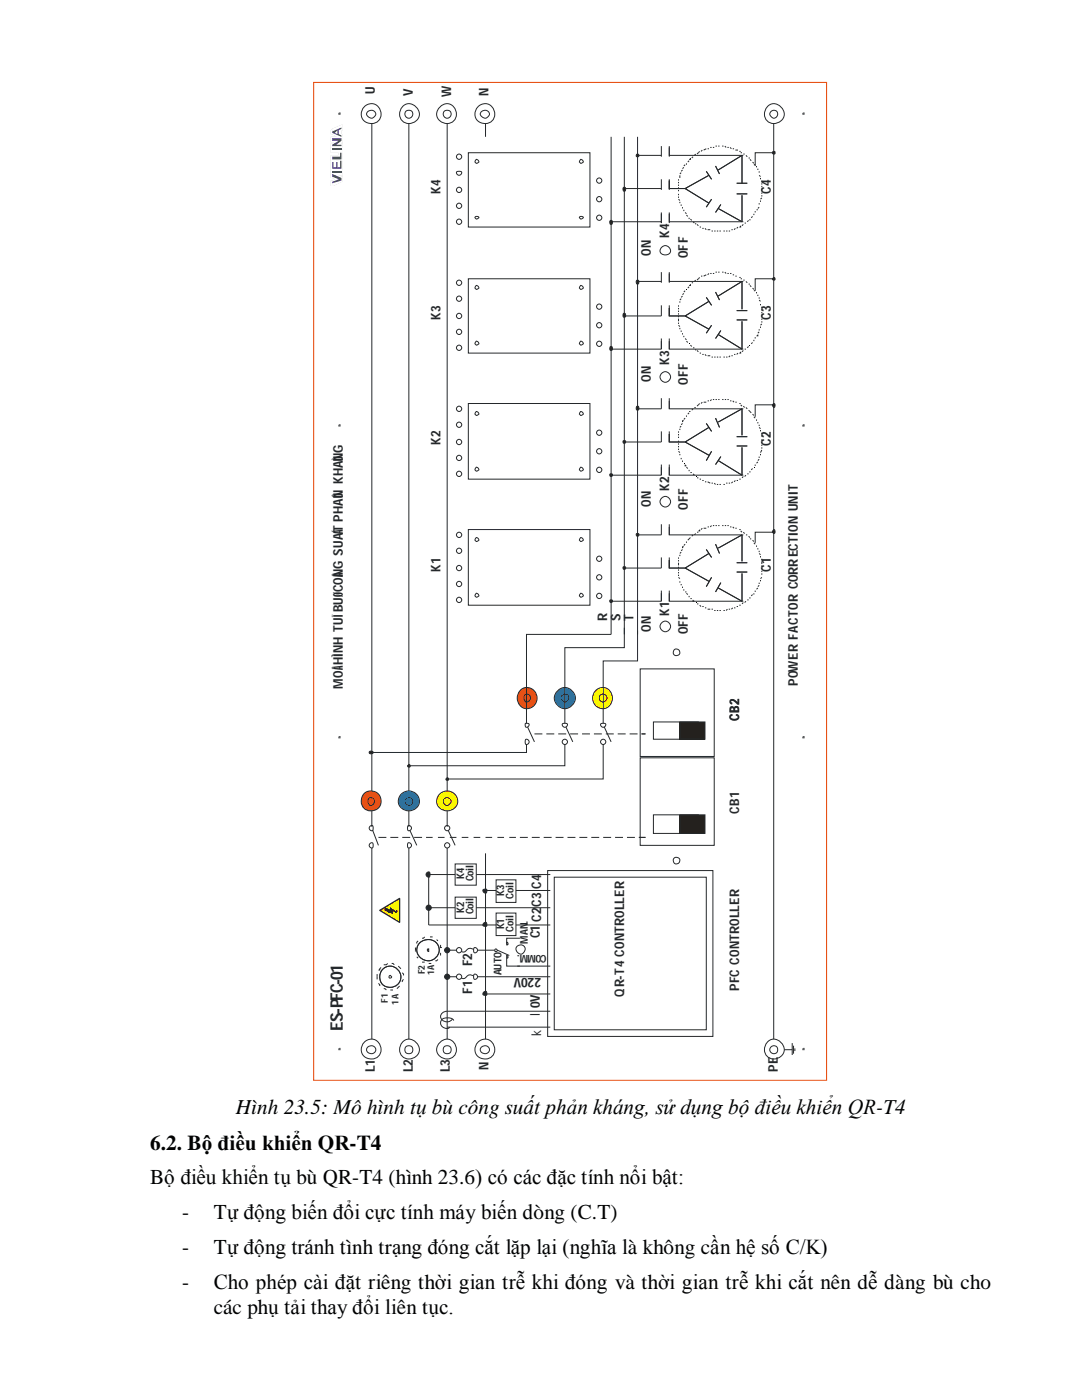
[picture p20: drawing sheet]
<svg xmlns="http://www.w3.org/2000/svg" width="216mm" height="279mm" viewBox="0 0 216 279" stroke-linecap="round" stroke-linejoin="round" font-family="sans-serif">
<defs><g id="words">
<g font-size="4.2">
<text x="47.1" y="222.4">Hình 23.5: Mô hình tụ bù công suất phản kháng, sử dụng bộ điều khiển QR-T4</text>
<text x="30" y="229.4">6.2. Bộ điều khiển QR-T4</text>
<text x="30" y="236.4">Bộ điều khiển tụ bù QR-T4 (hình 23.6) có các đặc tính nổi bật:</text>
<text x="36.3" y="243.3">-</text>
<text x="42.7" y="243.3">Tự động biến đổi cực tính máy biến dòng (C.T)</text>
<text x="36.3" y="250.4">-</text>
<text x="42.7" y="250.4">Tự động tránh tình trạng đóng cắt lặp lại (nghĩa là không cần hệ số C/K)</text>
<text x="36.3" y="257.3">-</text>
<text x="42.7" y="257.3">Cho phép cài đặt riêng thời gian trễ khi đóng và thời gian trễ khi cắt nên dễ dàng bù cho</text>
<text x="42.7" y="262.2">các phụ tải thay đổi liên tục.</text>
</g>
<text font-size="3.4" fill="#24282b" x="68.4" y="205.8" transform="rotate(-90 68.4 205.8)">ES-PFC-01</text>
<g font-size="2.6" fill="#24282b">
<text x="74.8" y="18.8" transform="rotate(-90 74.8 18.8)">U</text>
<text x="82.4" y="19.1" transform="rotate(-90 82.4 19.1)">V</text>
<text x="90" y="19.4" transform="rotate(-90 90 19.4)">W</text>
<text x="97.5" y="19.1" transform="rotate(-90 97.5 19.1)">N</text>
<text x="87.9" y="38.7" transform="rotate(-90 87.9 38.7)">K4</text>
<text x="153.8" y="38.7" transform="rotate(-90 153.8 38.7)">C4</text>
<text x="133.5" y="47.4" transform="rotate(-90 133.5 47.4)">K4</text>
<text x="129.9" y="51.1" transform="rotate(-90 129.9 51.1)">ON</text>
<text x="137.2" y="51.4" transform="rotate(-90 137.2 51.4)">OFF</text>
<text x="87.9" y="63.8" transform="rotate(-90 87.9 63.8)">K3</text>
<text x="153.8" y="63.8" transform="rotate(-90 153.8 63.8)">C3</text>
<text x="129.9" y="76.3" transform="rotate(-90 129.9 76.3)">ON</text>
<text x="133.5" y="72.8" transform="rotate(-90 133.5 72.8)">K3</text>
<text x="137.2" y="76.8" transform="rotate(-90 137.2 76.8)">OFF</text>
<text x="87.9" y="88.7" transform="rotate(-90 87.9 88.7)">K2</text>
<text x="153.8" y="89" transform="rotate(-90 153.8 89)">C2</text>
<text x="68.4" y="91.9" transform="rotate(-90 68.4 91.9)">NG</text>
<text x="68.4" y="99.3" transform="rotate(-90 68.4 99.3)">N KHAÙ</text>
<text x="129.9" y="101.2" transform="rotate(-90 129.9 101.2)">ON</text>
<text x="133.5" y="98" transform="rotate(-90 133.5 98)">K2</text>
<text x="137.2" y="101.7" transform="rotate(-90 137.2 101.7)">OFF</text>
<text x="68.4" y="115.2" transform="rotate(-90 68.4 115.2)">NG SUAÁT PHAÛ</text>
<text x="87.9" y="114.1" transform="rotate(-90 87.9 114.1)">K1</text>
<text x="153.8" y="114.1" transform="rotate(-90 153.8 114.1)">C1</text>
<text x="121.2" y="124" transform="rotate(-90 121.2 124)">R</text>
<text x="123.8" y="124" transform="rotate(-90 123.8 124)">S</text>
<text x="126.4" y="124" transform="rotate(-90 126.4 124)">T</text>
<text x="133.5" y="122.9" transform="rotate(-90 133.5 122.9)">K1</text>
<text x="129.9" y="126.1" transform="rotate(-90 129.9 126.1)">ON</text>
<text x="137.2" y="126.6" transform="rotate(-90 137.2 126.6)">OFF</text>
<text x="68.4" y="137.5" transform="rotate(-90 68.4 137.5)">MOÂHÌNH TUÏ BUØCOÂ</text>
<text x="159.2" y="136.9" transform="rotate(-90 159.2 136.9)">POWER FACTOR CORRECTION UNIT</text>
<text x="147.5" y="143.8" transform="rotate(-90 147.5 143.8)">CB2</text>
<text x="147.5" y="162.4" transform="rotate(-90 147.5 162.4)">CB1</text>
<text x="107.9" y="177.5" transform="rotate(-90 107.9 177.5)">C4</text>
<text x="107.9" y="184.1" transform="rotate(-90 107.9 184.1)">C2</text>
<text x="107.9" y="180.9" transform="rotate(-90 107.9 180.9)">C3</text>
<text x="107.7" y="187.3" transform="rotate(-90 107.7 187.3)">C1</text>
<text x="94.2" y="192.8" transform="rotate(-90 94.2 192.8)">F2</text>
<text x="107.9" y="195.2" transform="rotate(-180 107.9 195.2)">220V</text>
<text x="147.5" y="197.9" transform="rotate(-90 147.5 197.9)">PFC CONTROLLER</text>
<text x="94.2" y="198.4" transform="rotate(-90 94.2 198.4)">F1</text>
<text x="107.7" y="202.9" transform="rotate(-90 107.7 202.9)">l</text>
<text x="107.7" y="201.3" transform="rotate(-90 107.7 201.3)">0V</text>
<text x="124.5" y="198.9" transform="rotate(-90 124.5 198.9)">QR-T4 CONTROLLER</text>
<text x="107.9" y="206.8" transform="rotate(-90 107.9 206.8)">k</text>
<text x="74.8" y="214" transform="rotate(-90 74.8 214)">L1</text>
<text x="82.4" y="214" transform="rotate(-90 82.4 214)">L2</text>
<text x="89.7" y="214" transform="rotate(-90 89.7 214)">L3</text>
<text x="97.5" y="213.4" transform="rotate(-90 97.5 213.4)">N</text>
<text x="155.2" y="214" transform="rotate(-90 155.2 214)">PE</text>
</g>
<g font-size="2.1" fill="#24282b">
<text x="92.6" y="175.3" transform="rotate(-90 92.6 175.3)">K4</text>
<text x="94.5" y="175.9" transform="rotate(-90 94.5 175.9)">Coil</text>
<text x="100.6" y="178.8" transform="rotate(-90 100.6 178.8)">K3</text>
<text x="102.4" y="179.3" transform="rotate(-90 102.4 179.3)">Coil</text>
<text x="92.6" y="182.2" transform="rotate(-90 92.6 182.2)">K2</text>
<text x="94.5" y="182.5" transform="rotate(-90 94.5 182.5)">Coil</text>
<text x="100.6" y="185.4" transform="rotate(-90 100.6 185.4)">K1</text>
<text x="102.4" y="185.9" transform="rotate(-90 102.4 185.9)">Coil</text>
<text x="105.3" y="184.3" transform="rotate(-90 105.3 184.3)">.</text>
<text x="105.3" y="188.3" transform="rotate(-90 105.3 188.3)">MAN</text>
<text x="109.1" y="190.7" transform="rotate(-180 109.1 190.7)">COMM.</text>
<text x="100.1" y="194.6" transform="rotate(-90 100.1 194.6)">AUTO</text>
</g>
<g font-size="1.9" fill="#24282b">
<text x="84.8" y="194.4" transform="rotate(-90 84.8 194.4)">F2</text>
<text x="86.6" y="194.6" transform="rotate(-90 86.6 194.6)">1A</text>
<text x="77.4" y="200.2" transform="rotate(-90 77.4 200.2)">F1</text>
<text x="79.5" y="200.5" transform="rotate(-90 79.5 200.5)">1A</text>
</g>
</g></defs>
<path d="M62.6 16.4h102.3v199.2h-102.3z" fill="none" stroke="#e54200" stroke-width=".2"/>
<path d="M74.2 165.3l1.3 3.4M81.6 165.3l1.6 3.4M89.2 165.3l1.6 3.4" fill="none" stroke="#24282b" stroke-width=".2"/>
<path d="M73.9 164.8l.3-.1a.66 .66 0 0 1 0 1.1 .53 .53 0 0 1-.5-.4 .53 .53 0 0 1 .2-.6z" fill-rule="evenodd" fill="#fff"/>
<path d="M73.9 164.8l.3-.1a.66 .66 0 0 1 0 1.1 .53 .53 0 0 1-.5-.4 .53 .53 0 0 1 .2-.6z" fill="none" stroke="#24282b" stroke-width=".2"/>
<path d="M81.4 164.8a.5 .5 0 0 1 .7 .5 .5 .5 0 0 1-.7 .4z" fill-rule="evenodd" fill="#fff"/>
<path d="M81.4 164.8a.5 .5 0 0 1 .7 .5 .5 .5 0 0 1-.7 .4z" fill="none" stroke="#24282b" stroke-width=".2"/>
<circle cx="89.2" cy="165.3" r=".52" fill="#fff"/>
<circle cx="89.2" cy="165.3" r=".52" fill="none" stroke="#24282b" stroke-width=".2"/>
<path d="M73.9 168.3l.3-.1a.66 .66 0 0 1 0 1 .53 .53 0 0 1-.5-.4 .53 .53 0 0 1 .2-.5z" fill-rule="evenodd" fill="#fff"/>
<path d="M73.9 168.3l.3-.1a.66 .66 0 0 1 0 1 .53 .53 0 0 1-.5-.4 .53 .53 0 0 1 .2-.5z" fill="none" stroke="#24282b" stroke-width=".2"/>
<path d="M81.4 168.3a.5 .5 0 0 1 .7 .4 .5 .5 0 0 1-.7 .5z" fill-rule="evenodd" fill="#fff"/>
<path d="M81.4 168.3a.5 .5 0 0 1 .7 .4 .5 .5 0 0 1-.7 .5z" fill="none" stroke="#24282b" stroke-width=".2"/>
<circle cx="89.2" cy="168.7" r=".52" fill="#fff"/>
<g fill="none" stroke="#24282b" stroke-width=".2">
<path d="M105.1 144.6l1.5 3.5M112.7 144.6l1.6 3.5M120.4 144.6l1.5 3.5"/>
<circle cx="89.2" cy="168.7" r=".52"/>
</g>
<circle cx="105.2" cy="144.7" r=".38" fill="#fff"/>
<circle cx="105.2" cy="144.7" r=".38" fill="none" stroke="#24282b" stroke-width=".2"/>
<path d="M112.3 144.4h.2a.47 .47 0 0 1 .5 0 .47 .47 0 0 1 .2 .5 .5 .5 0 0 1-.7 .2 .5 .5 0 0 1-.2-.7z" fill-rule="evenodd" fill="#fff"/>
<path d="M112.3 144.4h.2a.47 .47 0 0 1 .5 0 .47 .47 0 0 1 .2 .5 .5 .5 0 0 1-.7 .2 .5 .5 0 0 1-.2-.7z" fill="none" stroke="#24282b" stroke-width=".2"/>
<path d="M119.9 144.4h.2a.46 .46 0 0 1 .5 0 .46 .46 0 0 1 .2 .5 .5 .5 0 0 1-.7 .2 .5 .5 0 0 1-.2-.7z" fill-rule="evenodd" fill="#fff"/>
<path d="M119.9 144.4h.2a.46 .46 0 0 1 .5 0 .46 .46 0 0 1 .2 .5 .5 .5 0 0 1-.7 .2 .5 .5 0 0 1-.2-.7z" fill="none" stroke="#24282b" stroke-width=".2"/>
<path d="M104.9 147.6a.5 .5 0 0 1 .7 .5 .5 .5 0 0 1-.7 .4z" fill-rule="evenodd" fill="#fff"/>
<path d="M104.9 147.6a.5 .5 0 0 1 .7 .5 .5 .5 0 0 1-.7 .4z" fill="none" stroke="#24282b" stroke-width=".2"/>
<circle cx="112.7" cy="148.1" r=".52" fill="#fff"/>
<circle cx="112.7" cy="148.1" r=".52" fill="none" stroke="#24282b" stroke-width=".2"/>
<circle cx="120.4" cy="148.1" r=".52" fill="#fff"/>
<circle cx="120.4" cy="148.1" r=".52" fill="none" stroke="#24282b" stroke-width=".2"/>
<circle cx="96.8" cy="198.3" r=".45" fill="#24282b"/>
<circle cx="96.8" cy="198.3" r=".45" fill="none" stroke="#24282b" stroke-width=".2"/>
<circle cx="85.5" cy="181.2" r=".52" fill="#24282b"/>
<circle cx="85.5" cy="181.2" r=".52" fill="none" stroke="#24282b" stroke-width=".2"/>
<circle cx="96.8" cy="184.5" r=".45" fill="#24282b"/>
<circle cx="96.8" cy="184.5" r=".45" fill="none" stroke="#24282b" stroke-width=".2"/>
<path d="M85.1 174.3l.4-.3a.67 .67 0 0 1 0 1.1 .53 .53 0 0 1-.4-.8z" fill-rule="evenodd" fill="#24282b"/>
<path d="M85.1 174.3l.4-.3a.67 .67 0 0 1 0 1.1 .53 .53 0 0 1-.4-.8z" fill="none" stroke="#24282b" stroke-width=".2"/>
<circle cx="89.2" cy="194.9" r=".52" fill="#24282b"/>
<circle cx="89.2" cy="194.9" r=".52" fill="none" stroke="#24282b" stroke-width=".2"/>
<circle cx="89.2" cy="189.6" r=".52" fill="#24282b"/>
<g fill="none" stroke="#24282b" stroke-width=".2">
<path d="M74.2 23.1v141.9M81.6 23.1v141.9M89.2 23.1v141.9M74.2 169.2v40M81.6 169.2v39.8M89.2 169.2v39.8M96.9 177.7v31.3"/>
<circle cx="89.2" cy="189.6" r=".52"/>
</g>
<circle cx="74.1" cy="159.8" r="2" fill="#eb3d00"/>
<circle cx="74.1" cy="159.8" r="2" fill="none" stroke="#24282b" stroke-width=".2"/>
<path d="M103.7 137.9a2.06 2.06 0 0 1 3.1 .2 2.06 2.06 0 0 1-.6 3 2.06 2.06 0 0 1-2.7-.5 2.06 2.06 0 0 1 .2-2.7z" fill-rule="evenodd" fill="#eb3d00"/>
<path d="M103.7 137.9a2.06 2.06 0 0 1 3.1 .2 2.06 2.06 0 0 1-.6 3 2.06 2.06 0 0 1-2.7-.5 2.06 2.06 0 0 1 .2-2.7zM104.7 138.7a.75 .75 0 0 1 1.2 .5 .75 .75 0 0 1-1 .8 1.03 1.03 0 0 1-.2-1.3zM73.6 159.4a.75 .75 0 0 1 1.2 .5 .75 .75 0 0 1-1.1 .8 1.04 1.04 0 0 1-.1-1.3z" fill="none" stroke="#24282b" stroke-width=".2"/>
<path d="M152.5 22.7a1.95 1.95 0 0 0 3.9 0 1.95 1.95 0 0 0-3.9 0zM153.6 22.8a.8 .8 0 0 0 1.6 0 .8 .8 0 0 0-1.6 0z" fill-rule="evenodd" fill="#fff"/>
<g fill="none" stroke="#24282b" stroke-width=".2">
<circle cx="154.4" cy="22.8" r=".79"/>
<circle cx="154.5" cy="22.7" r="1.94"/>
</g>
<path d="M87.8 158.4a2.05 2.05 0 0 1 2.8-.2 2.05 2.05 0 0 1 .3 2.8 2.05 2.05 0 0 1-2.7 .6 1.88 1.88 0 0 1-.4-3.2z" fill-rule="evenodd" fill="#fdfa00"/>
<path d="M87.8 158.4a2.05 2.05 0 0 1 2.8-.2 2.05 2.05 0 0 1 .3 2.8 2.05 2.05 0 0 1-2.7 .6 1.88 1.88 0 0 1-.4-3.2z" fill="none" stroke="#24282b" stroke-width=".2"/>
<path d="M118.8 137.9a2.04 2.04 0 0 1 2.9 0 2.04 2.04 0 0 1 0 2.9 2.04 2.04 0 0 1-2.9 0 2.04 2.04 0 0 1 0-2.9z" fill-rule="evenodd" fill="#fdfa00"/>
<g fill="none" stroke="#24282b" stroke-width=".2">
<path d="M154.4 24.7v184.8M118.8 137.9a2.04 2.04 0 0 1 2.9 0 2.04 2.04 0 0 1 0 2.9 2.04 2.04 0 0 1-2.9 0 2.04 2.04 0 0 1 0-2.9z"/>
<circle cx="120.3" cy="139.3" r=".81"/>
<circle cx="89.2" cy="160" r=".81"/>
</g>
<path d="M80.1 158.4a2.05 2.05 0 0 1 2.8-.2 2.05 2.05 0 0 1 .4 2.8 2.05 2.05 0 0 1-2.7 .6 1.88 1.88 0 0 1-.5-3.2z" fill-rule="evenodd" fill="#0089e1"/>
<path d="M80.1 158.4a2.05 2.05 0 0 1 2.8-.2 2.05 2.05 0 0 1 .4 2.8 2.05 2.05 0 0 1-2.7 .6 1.88 1.88 0 0 1-.5-3.2z" fill="none" stroke="#24282b" stroke-width=".2"/>
<circle cx="112.7" cy="139.4" r="2.08" fill="#0089e1"/>
<circle cx="112.7" cy="139.4" r="2.08" fill="none" stroke="#24282b" stroke-width=".2"/>
<circle cx="89.2" cy="22.8" r=".81" fill="#fff"/>
<circle cx="89.2" cy="22.8" r=".81" fill="none" stroke="#24282b" stroke-width=".2"/>
<circle cx="89.2" cy="209.5" r=".81" fill="#fff"/>
<circle cx="89.2" cy="209.5" r=".81" fill="none" stroke="#24282b" stroke-width=".2"/>
<path d="M96.3 22.2a.73 .73 0 0 1 1 .1 .73 .73 0 0 1-.1 1l-.1 .2a.79 .79 0 0 1-.9-.3 .79 .79 0 0 1 .1-1z" fill-rule="evenodd" fill="#fff"/>
<path d="M96.3 22.2a.73 .73 0 0 1 1 .1 .73 .73 0 0 1-.1 1l-.1 .2a.79 .79 0 0 1-.9-.3 .79 .79 0 0 1 .1-1z" fill="none" stroke="#24282b" stroke-width=".2"/>
<path d="M96.3 208.9a.73 .73 0 0 1 1 .1 .73 .73 0 0 1-.1 1l-.1 .2a.79 .79 0 0 1-.9-.4 .79 .79 0 0 1 .1-.9z" fill-rule="evenodd" fill="#fff"/>
<path d="M96.3 208.9a.73 .73 0 0 1 1 .1 .73 .73 0 0 1-.1 1l-.1 .2a.79 .79 0 0 1-.9-.4 .79 .79 0 0 1 .1-.9z" fill="none" stroke="#24282b" stroke-width=".2"/>
<circle cx="81.6" cy="22.8" r=".79" fill="#fff"/>
<circle cx="81.6" cy="22.8" r=".79" fill="none" stroke="#24282b" stroke-width=".2"/>
<circle cx="81.6" cy="209.5" r=".79" fill="#fff"/>
<g fill="none" stroke="#24282b" stroke-width=".2">
<path d="M121.9 27.3v99.3M124.6 27.3v99.3M127.2 27.3v99.3M135.4 36.8v.3M135.4 39.2v.3M135.4 38.7v.3M135.4 35.8v.2M135.4 36.3v.3M135.4 37.4v.2M135.4 37.9v.3M135.4 39.8l.3 .2M135.7 35v.5"/>
<path d="M135.9 34.5l-.2 .2M136.2 33.9l-.3 .3M136.4 33.4l-.2 .3M136.7 32.9l-.3 .2M137 32.6v.3M137.5 32.1l-.3 .2M137.8 31.5v.3h-.3M138.3 31.3l-.3 .2M138.8 30.7l-.2 .3M139.6 30.2l-.5 .5M140.1 30l-.2 .2M140.9 29.7l-.5 .3"/>
<path d="M141.2 29.7h.3M141.7 29.4h.3M142.3 29.4h.2M142.8 29.2h.2M143.3 29.2h.3M144.1 29.2h.3M144.6 29.2l.3 .2M145.2 29.4h.2M145.7 29.4l.2 .3M146.2 29.7h.3M146.7 30h.6M147.5 30.2h.3"/>
<path d="M147.8 30.5h.3M148.3 30.7h.3M148.8 31l.3 .3M149.4 31.5h.2M149.6 31.8l.3 .3M150.2 32.3l.2 .3M150.4 32.9h.3v.2M151 33.1v.3M151.2 33.7v.2M151.5 34.2v.3M151.5 35l.2 .2M151.7 35.5v.3"/>
<path d="M152 36v.3M152 36.6v.2M152 38.4v.3M152 37.1v.3M152 37.6v.6M152 39v.2M152 39.5l-.3 .3M135.7 40.3v.2M135.9 40.8v.3M135.9 59.6l-.2 .3M136.2 41.3v.3M136.2 59.1l-.3 .2"/>
<path d="M136.4 58.6l-.2 .2M136.4 41.9v.2M136.7 42.4l.3 .3M136.7 58l-.3 .3M137 42.9l.2 .3M137.5 43.5v.2M137.5 57.2l-.3 .3M137.8 56.7v.3h-.3M137.8 43.7l.2 .3M138 56.4h.3M138.3 44.3l.3 .2M138.8 55.9l-.2 .3"/>
<path d="M138.8 44.5v.3M139.1 44.8l.3 .2M139.6 55.4l-.5 .5M139.6 45.3h.3M139.9 55.1h.2M140.1 45.6h.3M140.7 45.6l.2 .2M140.9 54.8l-.5 .3M141.2 45.8h.5M141.5 54.6l-.3 .2M141.7 54.6h.3M142 46.1h.3"/>
<path d="M142.3 54.6h.2M142.5 46.1h.3M142.8 54.3h.2M143 46.1h.3M143.3 54.3h.3M143.6 46.1h.2M144.1 54.3h.3M144.4 46.1h.2M144.6 54.3l.3 .3M144.9 46.1h.3M145.2 54.6h.2M145.4 46.1h.3"/>
<path d="M145.7 54.6h.2M145.9 45.8h.3M146.2 54.8h.3M146.7 55.1h.3M146.7 45.6l-.2 .2M147.3 45.3l-.3 .3M147.5 55.4h.3M147.8 45v.3h-.3M147.8 55.6h.3M148.3 55.9h.3M148.3 44.8l-.2 .2M148.6 44.5h.2"/>
<path d="M148.8 56.2l.3 .2M149.4 56.7h.2M149.4 44l-.3 .3M149.6 43.7v.3M149.6 57l.3 .2M150.2 57.5l.2 .3M150.2 43.2l-.3 .3M150.4 58h.3M150.4 42.7v.2M150.7 42.1v.3M151 41.9h.2M151 58.3v.3"/>
<path d="M151.2 58.8v.3M151.5 59.3v.3M151.5 40.5v.3M151.5 59.9l.2 .2M151.5 41.3l-.3 .3M151.7 40v.3M135.4 62v.3M135.4 64.4v.2M135.4 63.6v.5M135.4 60.9v.3M135.4 61.5v.2M135.4 62.5v.3"/>
<path d="M135.4 63.1v.2M135.4 64.9l.3 .3M135.7 60.1v.3M135.7 65.4v.3M135.9 66v.2M136.2 66.5v.3M136.4 67v.3M136.7 67.6l.3 .2M137 68.1l.2 .2M137.8 68.9l.2 .2M138.3 69.4h.3M138.8 69.7v.2"/>
<path d="M139.1 69.9l.3 .3M139.6 70.5h.3M140.1 70.7h.3M140.7 70.7l.2 .3M141.2 80h.3M141.2 71h.5M142 71.3h.3M142 79.7l-.3 .3M142.3 79.7h.2M142.5 71.3h.3M142.8 79.7h.2M143 71.3h.3"/>
<path d="M143.3 79.7h.3M143.6 71.3h.2M144.1 79.7h.3M144.4 71.3h.2M144.6 79.7h.3M144.9 71.3h.3M145.2 79.7h.2M145.7 80h.2M145.7 71l-.3 .3M145.9 71h.3M146.2 80l.3 .3M146.5 70.7h.2"/>
<path d="M147.3 70.5l-.3 .2M147.8 70.2v.3h-.3M148.3 69.9l-.2 .3M148.6 69.7h.2M149.4 69.1l-.3 .3M150.2 68.3l-.3 .3M150.4 67.8v.3M150.7 67.3v.3M151.2 66.8v.2h-.2M151.5 65.7v.3M151.5 66.2l-.3 .3M151.7 65.2v.2"/>
<path d="M151.7 60.7v.2M152 61.2v.3M152 61.7v.3M152 63.6v.2M152 62.3v.2M152 62.8v.5M152 64.1v.3M152 64.6l-.3 .3M135.4 87.1v.3M135.4 89.5v.3M135.4 89v.3M135.4 86.1v.3"/>
<path d="M135.4 86.6v.3M135.4 87.9v.3M135.4 88.5v.2M135.4 90.1l.3 .2M135.7 85.6v.2M135.7 90.6v.3M135.9 91.4v.3M135.9 85l-.2 .3M136.2 91.9v.3M136.2 84.5l-.3 .3M136.4 84h-.2v.2M136.7 92.7v.3h.3"/>
<path d="M136.7 83.4l-.3 .3M137 93.2l.2 .3M137 82.9v.3M137.5 82.1h.3M137.5 93.8v.2M137.5 82.4l-.3 .3M137.8 94.3h.2M138.3 94.6l.3 .2M138.3 81.6l-.3 .3M138.6 81.3h.2M139.1 95.4h.3M139.6 80.5l-.5 .6"/>
<path d="M139.6 95.6h.3M140.1 95.9h.3M140.1 80.3l-.2 .2M140.4 80.3h.5M140.7 96.2h.2M141.2 96.2l.5 .2M142 96.4h.3M142.5 96.4l.3 .3M143 96.7h.3M143.6 96.7h.2M144.4 96.7h.2M144.9 96.4h.3"/>
<path d="M145.4 96.4h.3M146.2 96.2l-.3 .2M146.7 80.3h.3M146.7 95.9l-.2 .3M147 95.9h.3M147.5 95.6h.3M147.5 80.5h.3M147.8 80.8l.3 .3M148.3 81.1l.3 .2M148.3 95.1l-.2 .3M148.8 81.3l.3 .3M148.8 94.8l-.2 .3"/>
<path d="M149.1 94.6h.3M149.4 81.9l.5 .5M149.6 94v.3M150.2 82.7l.2 .2M150.2 93.5l-.3 .3M150.4 83.2l.3 .2M150.7 92.7v.3M151 83.7v.3M151.2 92.2l-.2 .2M151.2 84.2v.3M151.5 84.8v.2M151.5 91.1v.3"/>
<path d="M151.5 85.3l.2 .3M151.5 91.7l-.3 .2M151.7 90.6v.3M151.7 85.8v.3M152 86.4v.2M152 86.9v.2M152 88.7v.3M152 87.7v.2M152 88.2v.3M152 89.3v.2M152 89.8l-.3 .5M132 118.4v1.6"/>
<path d="M133.5 118.4v1.6h14.8M133.5 111.8v1.6h3.5M133.5 105.2v1.5h14.8M135.4 112.3v.5M135.4 114.7v.3M135.4 114.2v.2M135.4 111.2v.3M135.4 111.8v.2M135.4 113.1v.3M135.4 113.6v.3M135.4 115.2l.3 .3M135.7 110.7v.3"/>
<path d="M135.7 116v.3M135.9 116.5v.3M135.9 110.2l-.2 .3M136.2 109.7l-.3 .2M136.2 117.1v.2M136.4 109.1h-.2v.3M136.4 117.6v.3M136.7 118.1h.3M136.7 108.6l-.3 .3M137 118.4l.2 .3M137 108.1v.2M137.5 118.9v.3"/>
<path d="M137.8 107.3l-.6 .5M137.8 119.5h.2M138.3 119.7v.3h.3M138.3 106.7l-.3 .3M138.8 106.5l-.2 .2M139.1 106.2h.3M139.6 105.7v.2h-.2M140.1 105.4l-.2 .3M140.4 105.4h.5M140.9 109.7l1.1 1.5M141.2 105.2h.3M141.5 110.5l-4.8 2.9 4.8 2.6"/>
<path d="M142 115.2l-1.1 1.9M142 104.9l-.3 .3M142.3 104.9h.2M142.8 104.9h.2M142.8 108.6l.8 1.9M143.3 104.9h.3M143.3 109.4l4.8-2.7v5.3M143.8 116.3l-1 1.8M144.1 104.9h.3M144.6 104.9h.3M145.2 104.9h.2M145.7 105.2h.2"/>
<path d="M146.2 105.2l.3 .2M146.7 105.4h.3M147 114.2h2.1M147 112.3h2.1M147.5 105.7h.3M147.8 105.9l.3 .3M148.1 114.4v5.6l-4.8-2.7M148.3 106.2l.3 .3M148.8 106.7h.3M148.8 120l-.2 .3M149.1 119.7h.3M149.4 107l.2 .3"/>
<path d="M149.6 119.2v.3M149.6 107.5h.3M150.2 107.8l.2 .3M150.2 118.7l-.3 .2M150.4 108.3l.3 .3M150.4 118.4v.3M150.7 117.9v.2M151 108.9v.2M151.2 117.3l-.2 .3M151.2 109.4v.3M151.5 109.9v.3M151.5 110.5l.2 .2"/>
<path d="M151.5 116.3v.2M151.5 116.8l-.3 .3M151.7 115.7v.3M151.7 111v.2M152 111.5v.3M152 112v.6M152 113.9v.3M152 112.8v.3M152 113.4v.2M152 114.4v.3M152 115.2l-.3 .3M154.4 106.2h-3.7v2.1"/>
<path d="M139.1 120.5h.3M139.6 120.8l.3 .2M140.1 121h.3M140.7 121.3h.2M141.2 121.6h.5M142 121.6h.3M142.5 121.8h.3M143 121.8h.3M143.6 121.8h.2M144.4 121.8h.2M145.2 121.6l-.3 .2M145.4 121.6h.3"/>
<path d="M146.2 121.3l-.3 .3M146.5 121.3h.2M147 121h.3M147.5 120.8h.3M148.3 120.3l-.2 .2"/>
<circle cx="112.7" cy="139.3" r=".79"/>
<circle cx="81.6" cy="160" r=".79"/>
<circle cx="81.6" cy="209.5" r=".79"/>
</g>
<path d="M137 57.7l.1 .1zM137.5 68.6l.1 .1zM149.6 68.9l.1 .1zM136.5 92.5h.1zM138.9 95.1v.1zM150.5 93.2v.1zM138.9 120.2v.1z" fill="#000"/>
<circle cx="121.9" cy="120" r=".26" fill="#24211d"/>
<circle cx="121.9" cy="120" r=".26" fill="none" stroke="#24282b" stroke-width=".2"/>
<path d="M73.7 150l.5-.1 .3 .3-.1 .2h-.5l-.2-.2z" fill-rule="evenodd" fill="#24211d"/>
<path d="M73.7 150l.5-.1 .3 .3-.1 .2h-.5l-.2-.2z" fill="none" stroke="#24282b" stroke-width=".2"/>
<circle cx="81.6" cy="152.8" r=".26" fill="#24211d"/>
<circle cx="81.6" cy="152.8" r=".26" fill="none" stroke="#24282b" stroke-width=".2"/>
<circle cx="89.2" cy="155.5" r=".26" fill="#24211d"/>
<circle cx="89.2" cy="155.5" r=".26" fill="none" stroke="#24282b" stroke-width=".2"/>
<circle cx="124.6" cy="113.4" r=".26" fill="#24211d"/>
<circle cx="124.6" cy="113.4" r=".26" fill="none" stroke="#24282b" stroke-width=".2"/>
<circle cx="127.2" cy="106.7" r=".27" fill="#24211d"/>
<g fill="none" stroke="#24282b" stroke-width=".2">
<path d="M124.6 37.6h7.4M127.2 31h4.8M132 29.2v2.1M132 35.8v2.1M133.5 36v1.6h3.5M133.5 29.4v1.6h14.8M133.5 29.2v2.1M133.5 35.8v2.1M140.9 34.2l1.1 1.6M141.5 35l-4.8 2.6 4.8 2.9M142 39.8l-1.1 1.5M142.8 33.1l.8 1.6"/>
<path d="M143.3 33.9l4.8-2.9v5.6M147 38.7h2.1M147 36.6h2.1M148.1 39v5.3l-4.8-2.7M154.4 30.5h-3.7v2.4M121.7 44.3h10.3M132 42.4v2.1M133.5 42.7v1.6h14.8M133.5 54.6v1.6h14.8M133.5 42.4v2.1M140.9 59.3l1.1 1.6M142.8 58.3l.8 1.6"/>
<path d="M143.3 59.1l4.8-2.9v5.5M143.8 40.8l-1 1.6M154.4 55.6h-3.7v2.4M132 68.1v1.6M133.5 68.1v1.6h14.8M133.5 61.5v1.6h3.5M141.5 60.1l-4.8 3 4.8 2.6M142 64.9l-1.1 1.6M143.8 66l-1 1.6M147 63.8h2.1M147 62h2.1M148.1 64.1v5.6l-4.8-2.9"/>
<path d="M132 104.6v2.1h-4.8M132 111.2v2.2h-7.2M132 117.9v2.1h-10.3M133.5 104.6v2.1M133.5 111.2v2.2M133.5 117.9v2.1"/>
<circle cx="127.2" cy="106.7" r=".27"/>
</g>
<circle cx="121.9" cy="69.5" r=".36" fill="#24211d"/>
<circle cx="121.9" cy="69.5" r=".36" fill="none" stroke="#24282b" stroke-width=".2"/>
<path d="M121.8 44.1l.1-.1 .3 .2-.1 .5-.2 .1-.2-.3z" fill-rule="evenodd" fill="#24211d"/>
<path d="M121.8 44.1l.1-.1 .3 .2-.1 .5-.2 .1-.2-.3z" fill="none" stroke="#24282b" stroke-width=".2"/>
<circle cx="124.6" cy="62.9" r=".36" fill="#24211d"/>
<circle cx="124.6" cy="62.9" r=".36" fill="none" stroke="#24282b" stroke-width=".2"/>
<path d="M124.4 37.4h.2l.2 .2v.5l-.2 .1-.3-.3z" fill-rule="evenodd" fill="#24211d"/>
<path d="M124.4 37.4h.2l.2 .2v.5l-.2 .1-.3-.3z" fill="none" stroke="#24282b" stroke-width=".2"/>
<path d="M127 56l.2-.1 .3 .2-.1 .5-.2 .1-.2-.3z" fill-rule="evenodd" fill="#24211d"/>
<path d="M127 56l.2-.1 .3 .2-.1 .5-.2 .1-.2-.3z" fill="none" stroke="#24282b" stroke-width=".2"/>
<circle cx="127.2" cy="31" r=".3" fill="#24211d"/>
<g fill="none" stroke="#24282b" stroke-width=".2">
<path d="M127.2 56.2h4.8M132 54.3v2.1M133.5 54.3v2.1M132 60.9v2.2h-7.4M132 67.6v2.1h-10.1M133.5 80v1.6h14.8M133.5 60.9v2.2M133.5 67.6v2.1M132 93.2v1.6M133.5 93.2v1.6h14.8M133.5 86.6v1.6h3.5M140.9 84.5l1.1 1.6"/>
<path d="M141.5 85.3l-4.8 2.9 4.8 2.7M142 90.1l-1.1 1.8M142.8 83.4l.8 1.9M143.3 84.2l4.8-2.6v5.3M143.8 91.1l-1 1.6M147 89h2.1M147 87.1h2.1M148.1 89.3v5.5l-4.8-2.9M154.4 80.8h-3.7v2.4"/>
<circle cx="127.2" cy="31" r=".3"/>
</g>
<circle cx="121.9" cy="94.8" r=".26" fill="#24211d"/>
<circle cx="121.9" cy="94.8" r=".26" fill="none" stroke="#24282b" stroke-width=".2"/>
<path d="M154.4 105.7l.2 .1v.4l-.2 .3-.3-.3z" fill-rule="evenodd" fill="#24211d"/>
<path d="M154.4 105.7l.2 .1v.4l-.2 .3-.3-.3z" fill="none" stroke="#24282b" stroke-width=".2"/>
<path d="M154.4 80.5l.2 .3v.4l-.2 .1-.3-.5z" fill-rule="evenodd" fill="#24211d"/>
<path d="M154.4 80.5l.2 .3v.4l-.2 .1-.3-.5z" fill="none" stroke="#24282b" stroke-width=".2"/>
<circle cx="154.4" cy="55.6" r=".26" fill="#24211d"/>
<circle cx="154.4" cy="55.6" r=".26" fill="none" stroke="#24282b" stroke-width=".2"/>
<circle cx="154.4" cy="30.5" r=".28" fill="#24211d"/>
<circle cx="154.4" cy="30.5" r=".28" fill="none" stroke="#24282b" stroke-width=".2"/>
<circle cx="124.6" cy="88.2" r=".26" fill="#24211d"/>
<circle cx="124.6" cy="88.2" r=".26" fill="none" stroke="#24282b" stroke-width=".2"/>
<circle cx="127.2" cy="81.4" r=".35" fill="#24211d"/>
<g fill="none" stroke="#24282b" stroke-width=".2">
<path d="M132 79.5v2.1h-4.8M133.5 79.5v2.1M132 86.1v2.1h-7.4M132 92.7v2.1h-10.1M133.5 86.1v2.1M133.5 92.7v2.1"/>
<circle cx="127.2" cy="81.4" r=".35"/>
</g>
<path d="M109.3 173.7h33v33.1h-33z" fill-rule="evenodd" fill="#fff"/>
<path d="M109.3 173.7h33v33.1h-33z" fill="none" stroke="#24282b" stroke-width=".2"/>
<path d="M110.6 175.1h30.3v30.4h-30.3z" fill-rule="evenodd" fill="#fff"/>
<g fill="none" stroke="#24282b" stroke-width=".2">
<path d="M106.6 146.5h1.6M109 146.5h1.6M111.4 146.5h1.6M113.8 146.5h1.5M116.1 146.5h1.6M118.5 146.5h1.6M120.9 146.5h1.6M123.3 146.5h1.5M125.6 146.5h1.6M128 146.5h.8M75.5 167.1h1.6M77.9 167.1h1.6"/>
<path d="M80.3 167.1h1.5M82.6 167.1h1.6M85 167.1h1.3M87.4 167.1h1.3M89.8 167.1h1.3M92.1 167.1h1.4M94.5 167.1h1.3M96.9 167.1h1.3M99.3 167.1h1.3M101.6 167.1h1.3M103.7 167.1h1.6M106.1 167.1h1.6"/>
<path d="M108.5 167.1h1.6M110.6 175.1h30.3v30.4h-30.3zM110.9 167.1h1.5M113.2 167.1h1.6M115.6 167.1h1.6M118 167.1h1.6M120.4 167.1h1.5M122.7 167.1h1.6M125.1 167.1h1.6M127.5 167.1h1.3M130.4 162.6h9v3.7h-9zM89 194.9h2.9"/>
<path d="M89 189.6h2.9M91.6 194.9l.5 .3a.83 .83 0 0 0 1.1-.4l.5-.3 1.1 .4M91.6 189.6l.5 .3a.83 .83 0 0 0 1.1-.4l.5-.2 1.1 .3M95 194.9h14.8M95.3 189.6h3.4M96.9 198.4h12.9M89.2 205h20.6M90.6 203.7a1.71 1.71 0 0 0-2.6 .1 1.13 1.13 0 0 0 .4 1.2 1.13 1.13 0 0 0 1.4 0M109.8 201.8h-20.6a1.08 1.08 0 0 0-1.3 1.1 1.08 1.08 0 0 0 1.3 1l.7-.1 .4-.4"/>
</g>
<path d="M135.7 162.6h5v3.7h-5z" fill-rule="evenodd" fill="#24211d"/>
<path d="M127.7 151.2h14.8v17.5h-14.8zM130.4 144.1h9v3.4h-9zM135.7 162.6h5v3.7h-5z" fill="none" stroke="#24282b" stroke-width=".2"/>
<path d="M135.7 144.1h5v3.4h-5z" fill-rule="evenodd" fill="#24211d"/>
<g fill="none" stroke="#24282b" stroke-width=".2">
<path d="M127.7 133.5h14.8v17.5h-14.8zM135.7 144.1h5v3.4h-5zM85.5 174.3v10.3h13.5M85.5 174.5h5.3M90.8 179h4.2v4.3h-4.2zM90.8 172.4h4.2v4.3h-4.2zM95 174.5h14.8M96.9 170.3v7.4h2.1M99 175.6h3.9v4.5h-3.9zM102.9 177.7h6.9M75.2 194.4v1.1M75.5 196.3l.3 .2v.3"/>
<path d="M76 193.1l-.2 .2v.3h-.3M76.6 197.3h.2l.3 .3M77.4 192.3l-.3 .2h-.5M77.9 197.6h.5M78.2 192.3h.2l.3 .2M79.5 192.8l.5 .5M79.7 196.8l-.5 .5M80.3 194.1l.2 .3v.3M80.5 195.5l-.2 .2v.3M82.9 189.1v.8M83.2 191l.2 .2M83.4 187.8l-.2 .2v.3"/>
<path d="M83.9 188.1a2.19 2.19 0 0 1 2.8-.2 2.19 2.19 0 0 1 .6 2.8 2.21 2.21 0 0 1-2.9 .7 2.21 2.21 0 0 1-.9-2.9zM84.2 192h.5M84.7 187l-.2 .2h-.3M85.3 189.4h.2v.5l-.1-.1zM85.5 192.3h.6M85.5 181.2h5.3M85.8 187h.5M87.1 187.5l.3 .3M87.4 191.5l-.3 .2h-.2M87.9 188.6v.5h.3M87.9 190.2v.5M95 181.2h14.8"/>
<path d="M99 182.2h3.9v4.5h-3.9zM102.9 184.6h6.9M155.4 209.5h2.7M158.1 208.2v2.4M158.3 208.7v1.6M158.6 209.2v.6"/>
<circle cx="77.9" cy="195" r="2.1"/>
<circle cx="77.9" cy="194.9" r=".26"/>
</g>
<circle cx="91.6" cy="194.9" r=".52" fill="#fff"/>
<circle cx="91.6" cy="194.9" r=".52" fill="none" stroke="#24282b" stroke-width=".2"/>
<circle cx="91.6" cy="189.6" r=".52" fill="#fff"/>
<circle cx="91.6" cy="189.6" r=".52" fill="none" stroke="#24282b" stroke-width=".2"/>
<path d="M94.6 194.5a.5 .5 0 0 1 .7 .4 .5 .5 0 0 1-.7 .5z" fill-rule="evenodd" fill="#fff"/>
<path d="M94.6 194.5a.5 .5 0 0 1 .7 .4 .5 .5 0 0 1-.7 .5z" fill="none" stroke="#24282b" stroke-width=".2"/>
<path d="M94.6 189.2a.5 .5 0 0 1 .7 .4 .5 .5 0 0 1-.7 .5z" fill-rule="evenodd" fill="#fff"/>
<path d="M121.9 126.6h-16.8v17.8M124.6 125.3v4h-11.9v15.1M127.2 125.8v6.1h-6.8v12.5M105.1 148.6v1.6h-30.9M112.7 148.6v4.2h-31.1M120.4 148.6v6.9h-31.2M94.6 189.2a.5 .5 0 0 1 .7 .4 .5 .5 0 0 1-.7 .5z" fill="none" stroke="#24282b" stroke-width=".2"/>
<circle cx="154.5" cy="209.4" r="1.94" fill="#fff"/>
<circle cx="154.5" cy="209.4" r="1.94" fill="none" stroke="#24282b" stroke-width=".2"/>
<circle cx="154.4" cy="209.5" r=".79" fill="#fff"/>
<circle cx="154.4" cy="209.5" r=".79" fill="none" stroke="#24282b" stroke-width=".2"/>
<circle cx="89.2" cy="209.5" r=".81" fill="#fff"/>
<circle cx="89.2" cy="209.5" r=".81" fill="none" stroke="#24282b" stroke-width=".2"/>
<path d="M96.3 208.9a.73 .73 0 0 1 1 .1 .73 .73 0 0 1-.1 1l-.1 .2a.79 .79 0 0 1-.9-.4 .79 .79 0 0 1 .1-.9z" fill-rule="evenodd" fill="#fff"/>
<path d="M96.3 208.9a.73 .73 0 0 1 1 .1 .73 .73 0 0 1-.1 1l-.1 .2a.79 .79 0 0 1-.9-.4 .79 .79 0 0 1 .1-.9z" fill="none" stroke="#24282b" stroke-width=".2"/>
<circle cx="81.6" cy="209.5" r=".79" fill="#fff"/>
<circle cx="81.6" cy="209.5" r=".79" fill="none" stroke="#24282b" stroke-width=".2"/>
<circle cx="74.1" cy="209.4" r="1.96" fill="#fff"/>
<circle cx="74.1" cy="209.4" r="1.96" fill="none" stroke="#24282b" stroke-width=".2"/>
<path d="M73.5 208.9a.88 .88 0 0 1 1.2 0 .88 .88 0 0 1 0 1.2 .88 .88 0 0 1-1.2 0 .7 .7 0 0 1 0-1.2z" fill-rule="evenodd" fill="#fff"/>
<path d="M73.5 208.9a.88 .88 0 0 1 1.2 0 .88 .88 0 0 1 0 1.2 .88 .88 0 0 1-1.2 0 .7 .7 0 0 1 0-1.2z" fill="none" stroke="#24282b" stroke-width=".2"/>
<circle cx="81.7" cy="209.4" r="1.94" fill="#fff"/>
<circle cx="81.7" cy="209.4" r="1.94" fill="none" stroke="#24282b" stroke-width=".2"/>
<circle cx="81.6" cy="209.5" r=".82" fill="#fff"/>
<circle cx="81.6" cy="209.5" r=".82" fill="none" stroke="#24282b" stroke-width=".2"/>
<path d="M87.8 208a1.96 1.96 0 0 1 2.9 .2 1.96 1.96 0 0 1-.5 2.9 1.96 1.96 0 0 1-2.6-.5 1.96 1.96 0 0 1 .2-2.6z" fill-rule="evenodd" fill="#fff"/>
<path d="M87.8 208a1.96 1.96 0 0 1 2.9 .2 1.96 1.96 0 0 1-.5 2.9 1.96 1.96 0 0 1-2.6-.5 1.96 1.96 0 0 1 .2-2.6z" fill="none" stroke="#24282b" stroke-width=".2"/>
<circle cx="89.2" cy="209.5" r=".82" fill="#fff"/>
<circle cx="89.2" cy="209.5" r=".82" fill="none" stroke="#24282b" stroke-width=".2"/>
<circle cx="96.8" cy="209.4" r="1.96" fill="#fff"/>
<circle cx="96.8" cy="209.4" r="1.96" fill="none" stroke="#24282b" stroke-width=".2"/>
<path d="M96.2 208.9a.88 .88 0 0 1 1.2 0 .88 .88 0 0 1 0 1.2 .88 .88 0 0 1-1.2 0 .7 .7 0 0 1 0-1.2z" fill-rule="evenodd" fill="#fff"/>
<path d="M96.2 208.9a.88 .88 0 0 1 1.2 0 .88 .88 0 0 1 0 1.2 .88 .88 0 0 1-1.2 0 .7 .7 0 0 1 0-1.2z" fill="none" stroke="#24282b" stroke-width=".2"/>
<circle cx="89.2" cy="22.8" r=".81" fill="#fff"/>
<circle cx="89.2" cy="22.8" r=".81" fill="none" stroke="#24282b" stroke-width=".2"/>
<path d="M96.3 22.2a.73 .73 0 0 1 1 .1 .73 .73 0 0 1-.1 1l-.1 .2a.79 .79 0 0 1-.9-.3 .79 .79 0 0 1 .1-1z" fill-rule="evenodd" fill="#fff"/>
<path d="M96.3 22.2a.73 .73 0 0 1 1 .1 .73 .73 0 0 1-.1 1l-.1 .2a.79 .79 0 0 1-.9-.3 .79 .79 0 0 1 .1-1z" fill="none" stroke="#24282b" stroke-width=".2"/>
<circle cx="81.6" cy="22.8" r=".79" fill="#fff"/>
<circle cx="81.6" cy="22.8" r=".79" fill="none" stroke="#24282b" stroke-width=".2"/>
<circle cx="74.1" cy="22.7" r="1.96" fill="#fff"/>
<circle cx="74.1" cy="22.7" r="1.96" fill="none" stroke="#24282b" stroke-width=".2"/>
<path d="M73.5 22.2a.84 .84 0 0 1 1.4 .2 .84 .84 0 0 1-.7 1.2 .81 .81 0 0 1-.9-.4 .81 .81 0 0 1 .2-1z" fill-rule="evenodd" fill="#fff"/>
<path d="M73.5 22.2a.84 .84 0 0 1 1.4 .2 .84 .84 0 0 1-.7 1.2 .81 .81 0 0 1-.9-.4 .81 .81 0 0 1 .2-1z" fill="none" stroke="#24282b" stroke-width=".2"/>
<circle cx="81.7" cy="22.7" r="1.94" fill="#fff"/>
<circle cx="81.7" cy="22.7" r="1.94" fill="none" stroke="#24282b" stroke-width=".2"/>
<circle cx="81.6" cy="22.8" r=".82" fill="#fff"/>
<circle cx="81.6" cy="22.8" r=".82" fill="none" stroke="#24282b" stroke-width=".2"/>
<path d="M87.8 21.3a1.96 1.96 0 0 1 2.9 .2 1.96 1.96 0 0 1-.5 2.9 1.96 1.96 0 0 1-2.6-.5 1.96 1.96 0 0 1 .2-2.6z" fill-rule="evenodd" fill="#fff"/>
<path d="M87.8 21.3a1.96 1.96 0 0 1 2.9 .2 1.96 1.96 0 0 1-.5 2.9 1.96 1.96 0 0 1-2.6-.5 1.96 1.96 0 0 1 .2-2.6z" fill="none" stroke="#24282b" stroke-width=".2"/>
<circle cx="89.2" cy="22.8" r=".82" fill="#fff"/>
<circle cx="89.2" cy="22.8" r=".82" fill="none" stroke="#24282b" stroke-width=".2"/>
<circle cx="96.8" cy="22.7" r="1.96" fill="#fff"/>
<circle cx="96.8" cy="22.7" r="1.96" fill="none" stroke="#24282b" stroke-width=".2"/>
<path d="M96.2 22.2a.84 .84 0 0 1 1.3 .2 .84 .84 0 0 1-.6 1.2 .81 .81 0 0 1-.9-.4 .81 .81 0 0 1 .2-1z" fill-rule="evenodd" fill="#fff"/>
<path d="M96.2 22.2a.84 .84 0 0 1 1.3 .2 .84 .84 0 0 1-.6 1.2 .81 .81 0 0 1-.9-.4 .81 .81 0 0 1 .2-1z" fill="none" stroke="#24282b" stroke-width=".2"/>
<path d="M75.8 181.7l3.9-2.4v4.8z" fill="#fdfa00" stroke="#24282b" stroke-width=".26"/>
<path d="M76.8 181.2l1.1 .5v-.5l1 .8 .3-.3v.3l-.3 .2v-.2l-.7-.3 .2 .5-1-.2 1 .2-1.6-.5z" fill-rule="evenodd" fill="#24211d"/>
<g fill="none" stroke="#24282b" stroke-width=".2">
<path d="M91.2 34.3l.1-.1a.47 .47 0 0 1 .6 0 .47 .47 0 0 1 .2 .5 .5 .5 0 0 1-.7 .2 .5 .5 0 0 1-.2-.6zM93.5 30.5h24.2v14.8h-24.2zM93.5 55.6h24.2v14.9h-24.2zM94.8 43.3l.5-.1 .3 .3-.6 .2-.2-.2zM115.7 43.3l.4-.1 .3 .3-.5 .2-.3-.2zM93.5 80.5h24.2v15.1h-24.2zM93.5 105.7h24.2v15.1h-24.2zM76.8 181.2l1.1 .5v-.5l1 .8 .3-.3v.3l-.3 .2v-.2l-.7-.3 .2 .5-1-.2 1 .2-1.6-.5z"/>
<circle cx="91.6" cy="31.3" r=".52"/>
<circle cx="91.6" cy="37.9" r=".52"/>
<circle cx="95.1" cy="32.2" r=".4"/>
<circle cx="116" cy="32.2" r=".4"/>
<circle cx="119.6" cy="39.8" r=".52"/>
<circle cx="119.6" cy="36" r=".52"/>
<circle cx="91.6" cy="41.1" r=".52"/>
<circle cx="91.6" cy="59.6" r=".52"/>
<circle cx="91.6" cy="56.4" r=".52"/>
<circle cx="91.6" cy="44.3" r=".52"/>
<circle cx="95.1" cy="57.4" r=".4"/>
<circle cx="116" cy="57.4" r=".4"/>
<circle cx="119.6" cy="43.5" r=".52"/>
<circle cx="91.6" cy="66.2" r=".52"/>
<circle cx="91.6" cy="63.1" r=".52"/>
<circle cx="91.6" cy="69.4" r=".52"/>
<circle cx="95.1" cy="68.5" r=".4"/>
<circle cx="116" cy="68.5" r=".4"/>
<circle cx="119.6" cy="64.9" r=".52"/>
<circle cx="119.6" cy="68.6" r=".52"/>
<circle cx="119.6" cy="61.2" r=".52"/>
<circle cx="91.6" cy="84.8" r=".52"/>
<circle cx="91.6" cy="91.4" r=".52"/>
<circle cx="91.6" cy="94.6" r=".52"/>
<circle cx="91.6" cy="88.2" r=".52"/>
<circle cx="91.6" cy="81.6" r=".52"/>
<circle cx="95.1" cy="82.5" r=".4"/>
<circle cx="95.1" cy="93.6" r=".4"/>
<circle cx="116" cy="82.5" r=".4"/>
<circle cx="116" cy="93.6" r=".4"/>
<circle cx="119.6" cy="90.1" r=".52"/>
<circle cx="119.6" cy="86.4" r=".52"/>
<circle cx="119.6" cy="93.8" r=".52"/>
<circle cx="91.6" cy="109.9" r=".52"/>
<circle cx="91.6" cy="116.5" r=".52"/>
<circle cx="91.6" cy="113.4" r=".52"/>
<circle cx="91.6" cy="119.7" r=".52"/>
<circle cx="91.6" cy="106.7" r=".52"/>
<circle cx="95.1" cy="118.8" r=".4"/>
<circle cx="95.1" cy="107.7" r=".4"/>
<circle cx="116" cy="118.8" r=".4"/>
<circle cx="116" cy="107.7" r=".4"/>
<circle cx="119.6" cy="111.5" r=".52"/>
<circle cx="119.6" cy="115.2" r=".52"/>
<circle cx="119.6" cy="118.9" r=".52"/>
<circle cx="135" cy="130.2" r=".67"/>
<circle cx="135" cy="171.7" r=".67"/>
</g>
<g fill="#b0b4ba">
<path d="M66.3 36.3l1.8-.8v.8l-1.6 .8zM66 36.6h.3l.2 .5h-.5zM66 36.3h.5v.3h-.5zM66 36h.3v.3h-.3zM66.3 36l1.3-.5 .3 .5-1.4 .6zM67.6 35.8l.3-.3v.5zM66.5 35l1.4 .5-.3 .5-1.3-.5zM66 35.2h.3v.3h-.3zM66 34.7h.5v.5h-.5zM66 34.2l.5 .3-.2 .2h-.3zM66.5 34.5l1.6 .7v.6l-1.8-.8zM68.1 35.2h.3v.3h-.3zM67.9 35.5h.5v.5h-.5zM68.1 36h.3v.3h-.3z"/>
<path d="M66.3 34.2h1.8v.8h-1.8zM66 34.5h.3v.5h-.3zM66 34.2h.5v.3h-.5zM66 33.9h.3v.3h-.3zM66.3 33.9h1.8v.6h-1.8zM68.1 33.9h.3v.3h-.3zM67.9 34.2h.5v.3h-.5zM68.1 34.5h.3v.5h-.3z"/>
<path d="M66.3 33.4h1.8v.8h-1.8zM66 33.7h.3v.5h-.3zM66 32.3h.5v1.4h-.5zM66 31.8h.3v.5h-.3zM66.3 31.8h.2v.8h-.2zM66.5 31.8h.6v.5h-.6zM66.3 32.3h.8v1.1h-.8zM66.3 33.4h.2v.3h-.2zM66.5 33.1h.6v.6h-.6zM67.1 33.4h.2v.3h-.2zM66.8 32.3h.5v1.1h-.5zM66.8 32.1h.3v.2h-.3zM67.1 32.1h.2v.5h-.2zM67.3 32.1h.3v.2h-.3zM67.1 32.3h.5v1.1h-.5zM67.1 33.4h.2v.3h-.2zM67.3 33.1h.6v.6h-.6zM67.9 33.4h.2v.3h-.2zM67.6 32.1h.5v1.3h-.5zM67.6 31.8h.3v.3h-.3zM67.9 31.8h.2v.8h-.2zM68.1 31.8h.3v.3h-.3zM67.9 32.1h.5v1.6h-.5zM68.1 33.7h.3v.5h-.3z"/>
<path d="M66.3 31.5h1.8v.6h-1.8zM66 31.8h.3v.3h-.3zM66 31.3h.5v.5h-.5zM66 31h.3v.3h-.3zM66.3 31h1.6v.8h-1.6zM67.9 31.3h.2v.5h-.2zM67.6 30.5h.5v.8h-.5zM67.6 30h.3v.5h-.3zM67.9 30h.2v.7h-.2zM68.1 30h.3v.5h-.3zM67.9 30.5h.5v1.3h-.5zM68.1 31.8h.3v.3h-.3z"/>
<path d="M66.3 29.7h1.8v.8h-1.8zM66 30h.3v.5h-.3zM66 29.7h.5v.3h-.5zM66 29.4h.3v.3h-.3zM66.3 29.4h1.8v.6h-1.8zM68.1 29.4h.3v.3h-.3zM67.9 29.7h.5v.3h-.5zM68.1 30h.3v.5h-.3z"/>
<path d="M66.3 28.9h1.8v.8h-1.8zM66 29.2h.3v.5h-.3zM66 28.9h.5v.3h-.5zM66 28.6h.3v.3h-.3zM66.3 28.6l1-.8 .3 .6-1.1 .8zM67.6 27.6v.8zM66.3 27.6h1.3v.8h-1.3zM66 28.1h.3v.3h-.3zM66 27.6h.5v.5h-.5zM66 27.3h.3v.3h-.3zM66.3 27.3h1.8v.5h-1.8zM68.1 27.3h.3v.3h-.3zM67.9 27.6h.5v.5h-.5zM68.1 28.1h.3v.3zM66.8 28.6l1.1-.8 .5 .6-1.3 .8zM66.8 28.6l.3 .3v.3zM67.1 28.6h1v.6h-1zM68.1 28.6h.3v.3h-.3zM67.9 28.9h.5v.3h-.5zM68.1 29.2h.3v.5h-.3z"/>
<path d="M67.9 25.5h.5v.2h-.5zM68.1 25.7h.3v.3h-.3zM67.6 25.7l.5-.2v.5l-.2 .2zM67.3 25.7h.3v.3h-.3zM67.3 26h.8v.8h-.8zM67.3 26.8h.3v.2h-.3zM67.9 26.5l.2 .3v.5l-.5-.3zM68.1 26.8h.3v.2h-.3zM67.9 27h.5v.3h-.5zM68.1 27.3h.3v.5h-.3zM66.5 26.2l1.6 .8v.8l-1.8-1zM66 26.5h.3v.3h-.3zM66 26.2h.5v.3h-.5zM66 26l.3-.3v.5h-.3zM66.3 25.7l1.8-.8v.8l-1.6 .8zM68.1 24.9h.3v.6h-.3zM66.5 26l.8-.3 .3 .8-.8 .3zM66.5 26l.3 .5-.3 .3-.5-.3zM66.8 26l.8 .2-.3 .8-.8-.2zM67.3 26.8h.3v.2h-.3zM67.1 26h.5v.8h-.5zM67.3 25.7h.3v.3h-.3z"/>
</g>
<g fill="#3b2478">
<path d="M66.3 34.7l1.8 .8v.5l-1.8 .6v-.3l1.3-.5-1.3-.6z"/>
<path d="M66.3 34.2h1.8v.3h-1.8z"/>
<path d="M66.3 32.3h.2v1.1h.6v-1.1h.2v1.1h.6v-1.3h.2v1.6h-1.8z"/>
<path d="M66.3 31.3h1.6v-.8h.2v1.3h-1.8z"/>
<path d="M66.3 29.7h1.8v.3h-1.8z"/>
<path d="M66.3 27.6h1.8v.5l-1 .8h1v.3h-1.8v-.3l1.3-.8h-1.3z"/>
<path d="M66.3 26.2l1.8-.7v.2l-.5 .3v.8l.5 .2v.3l-1.8-.8zM67.3 26l-.5 .5 .5 .3z"/>
</g>
<g fill="#e4e7ec">
<path d="M66.3 36.3l1.8-.8v.8l-1.6 .8zM66 36.6h.3l.2 .5h-.5zM66 36.3h.5v.3h-.5zM66 36h.3v.3h-.3zM66.3 36l1.3-.5 .3 .5-1.4 .6zM67.6 35.8l.3-.3v.5zM66.5 35l1.4 .5-.3 .5-1.3-.5zM66 35.2h.3v.3h-.3zM66 34.7h.5v.5h-.5zM66 34.2l.5 .3-.2 .2h-.3zM66.5 34.5l1.6 .7v.6l-1.8-.8zM68.1 35.2h.3v.3h-.3zM67.9 35.5h.5v.5h-.5zM68.1 36h.3v.3h-.3z"/>
<path d="M66.3 34.2h1.8v.8h-1.8zM66 34.5h.3v.5h-.3zM66 34.2h.5v.3h-.5zM66 33.9h.3v.3h-.3zM66.3 33.9h1.8v.6h-1.8zM68.1 33.9h.3v.3h-.3zM67.9 34.2h.5v.3h-.5zM68.1 34.5h.3v.5h-.3z"/>
<path d="M66.3 33.4h1.8v.8h-1.8zM66 33.7h.3v.5h-.3zM66 32.3h.5v1.4h-.5zM66 31.8h.3v.5h-.3zM66.3 31.8h.2v.8h-.2zM66.5 31.8h.6v.5h-.6zM66.3 32.3h.8v1.1h-.8zM66.3 33.4h.2v.3h-.2zM66.5 33.1h.6v.6h-.6zM67.1 33.4h.2v.3h-.2zM66.8 32.3h.5v1.1h-.5zM66.8 32.1h.3v.2h-.3zM67.1 32.1h.2v.5h-.2zM67.3 32.1h.3v.2h-.3zM67.1 32.3h.5v1.1h-.5zM67.1 33.4h.2v.3h-.2zM67.3 33.1h.6v.6h-.6zM67.9 33.4h.2v.3h-.2zM67.6 32.1h.5v1.3h-.5zM67.6 31.8h.3v.3h-.3zM67.9 31.8h.2v.8h-.2zM68.1 31.8h.3v.3h-.3zM67.9 32.1h.5v1.6h-.5zM68.1 33.7h.3v.5h-.3z"/>
<path d="M66.3 31.5h1.8v.6h-1.8zM66 31.8h.3v.3h-.3zM66 31.3h.5v.5h-.5zM66 31h.3v.3h-.3zM66.3 31h1.6v.8h-1.6zM67.9 31.3h.2v.5h-.2zM67.6 30.5h.5v.8h-.5zM67.6 30h.3v.5h-.3zM67.9 30h.2v.7h-.2zM68.1 30h.3v.5h-.3zM67.9 30.5h.5v1.3h-.5zM68.1 31.8h.3v.3h-.3z"/>
<path d="M66.3 29.7h1.8v.8h-1.8zM66 30h.3v.5h-.3zM66 29.7h.5v.3h-.5zM66 29.4h.3v.3h-.3zM66.3 29.4h1.8v.6h-1.8zM68.1 29.4h.3v.3h-.3zM67.9 29.7h.5v.3h-.5zM68.1 30h.3v.5h-.3z"/>
<path d="M66.3 28.9h1.8v.8h-1.8zM66 29.2h.3v.5h-.3zM66 28.9h.5v.3h-.5zM66 28.6h.3v.3h-.3zM66.3 28.6l1-.8 .3 .6-1.1 .8zM67.6 27.6v.8zM66.3 27.6h1.3v.8h-1.3zM66 28.1h.3v.3h-.3zM66 27.6h.5v.5h-.5zM66 27.3h.3v.3h-.3zM66.3 27.3h1.8v.5h-1.8zM68.1 27.3h.3v.3h-.3zM67.9 27.6h.5v.5h-.5zM68.1 28.1h.3v.3zM66.8 28.6l1.1-.8 .5 .6-1.3 .8zM66.8 28.6l.3 .3v.3zM67.1 28.6h1v.6h-1zM68.1 28.6h.3v.3h-.3zM67.9 28.9h.5v.3h-.5zM68.1 29.2h.3v.5h-.3z"/>
<path d="M67.9 25.5h.5v.2h-.5zM68.1 25.7h.3v.3h-.3zM67.6 25.7l.5-.2v.5l-.2 .2zM67.3 25.7h.3v.3h-.3zM67.3 26h.8v.8h-.8zM67.3 26.8h.3v.2h-.3zM67.9 26.5l.2 .3v.5l-.5-.3zM68.1 26.8h.3v.2h-.3zM67.9 27h.5v.3h-.5zM68.1 27.3h.3v.5h-.3zM66.5 26.2l1.6 .8v.8l-1.8-1zM66 26.5h.3v.3h-.3zM66 26.2h.5v.3h-.5zM66 26l.3-.3v.5h-.3zM66.3 25.7l1.8-.8v.8l-1.6 .8zM68.1 24.9h.3v.6h-.3zM66.5 26l.8-.3 .3 .8-.8 .3zM66.5 26l.3 .5-.3 .3-.5-.3zM66.8 26l.8 .2-.3 .8-.8-.2zM67.3 26.8h.3v.2h-.3zM67.1 26h.5v.8h-.5zM67.3 25.7h.3v.3h-.3z"/>
</g>
<g fill="#3b2478">
<path d="M66.3 34.7l1.8 .8v.5l-1.8 .6v-.3l1.3-.5-1.3-.6z"/>
<path d="M66.3 34.2h1.8v.3h-1.8z"/>
<path d="M66.3 32.3h.2v1.1h.6v-1.1h.2v1.1h.6v-1.3h.2v1.6h-1.8z"/>
<path d="M66.3 31.3h1.6v-.8h.2v1.3h-1.8z"/>
<path d="M66.3 29.7h1.8v.3h-1.8z"/>
<path d="M66.3 27.6h1.8v.5l-1 .8h1v.3h-1.8v-.3l1.3-.8h-1.3z"/>
<path d="M66.3 26.2l1.8-.7v.2l-.5 .3v.8l.5 .2v.3l-1.8-.8zM67.3 26l-.5 .5 .5 .3z"/>
</g>
<g fill="#fff">
<path d="M66.3 36.3l1.8-.8v.8l-1.6 .8zM66 36.6h.3l.2 .5h-.5zM66 36.3h.5v.3h-.5zM66 36h.3v.3h-.3zM66.3 36l1.3-.5 .3 .5-1.4 .6zM67.6 35.8l.3-.3v.5zM66.5 35l1.4 .5-.3 .5-1.3-.5zM66 35.2h.3v.3h-.3zM66 34.7h.5v.5h-.5zM66 34.2l.5 .3-.2 .2h-.3zM66.5 34.5l1.6 .7v.6l-1.8-.8zM68.1 35.2h.3v.3h-.3zM67.9 35.5h.5v.5h-.5zM68.1 36h.3v.3h-.3z"/>
<path d="M66.3 34.2h1.8v.8h-1.8zM66 34.5h.3v.5h-.3zM66 34.2h.5v.3h-.5zM66 33.9h.3v.3h-.3zM66.3 33.9h1.8v.6h-1.8zM68.1 33.9h.3v.3h-.3zM67.9 34.2h.5v.3h-.5zM68.1 34.5h.3v.5h-.3z"/>
<path d="M66.3 33.4h1.8v.8h-1.8zM66 33.7h.3v.5h-.3zM66 32.3h.5v1.4h-.5zM66 31.8h.3v.5h-.3zM66.3 31.8h.2v.8h-.2zM66.5 31.8h.6v.5h-.6zM66.3 32.3h.8v1.1h-.8zM66.3 33.4h.2v.3h-.2zM66.5 33.1h.6v.6h-.6zM67.1 33.4h.2v.3h-.2zM66.8 32.3h.5v1.1h-.5zM66.8 32.1h.3v.2h-.3zM67.1 32.1h.2v.5h-.2zM67.3 32.1h.3v.2h-.3zM67.1 32.3h.5v1.1h-.5zM67.1 33.4h.2v.3h-.2zM67.3 33.1h.6v.6h-.6zM67.9 33.4h.2v.3h-.2zM67.6 32.1h.5v1.3h-.5zM67.6 31.8h.3v.3h-.3zM67.9 31.8h.2v.8h-.2zM68.1 31.8h.3v.3h-.3zM67.9 32.1h.5v1.6h-.5zM68.1 33.7h.3v.5h-.3z"/>
<path d="M66.3 31.5h1.8v.6h-1.8zM66 31.8h.3v.3h-.3zM66 31.3h.5v.5h-.5zM66 31h.3v.3h-.3zM66.3 31h1.6v.8h-1.6zM67.9 31.3h.2v.5h-.2zM67.6 30.5h.5v.8h-.5zM67.6 30h.3v.5h-.3zM67.9 30h.2v.7h-.2zM68.1 30h.3v.5h-.3zM67.9 30.5h.5v1.3h-.5zM68.1 31.8h.3v.3h-.3z"/>
<path d="M66.3 29.7h1.8v.8h-1.8zM66 30h.3v.5h-.3zM66 29.7h.5v.3h-.5zM66 29.4h.3v.3h-.3zM66.3 29.4h1.8v.6h-1.8zM68.1 29.4h.3v.3h-.3zM67.9 29.7h.5v.3h-.5zM68.1 30h.3v.5h-.3z"/>
<path d="M66.3 28.9h1.8v.8h-1.8zM66 29.2h.3v.5h-.3zM66 28.9h.5v.3h-.5zM66 28.6h.3v.3h-.3zM66.3 28.6l1-.8 .3 .6-1.1 .8zM67.6 27.6v.8zM66.3 27.6h1.3v.8h-1.3zM66 28.1h.3v.3h-.3zM66 27.6h.5v.5h-.5zM66 27.3h.3v.3h-.3zM66.3 27.3h1.8v.5h-1.8zM68.1 27.3h.3v.3h-.3zM67.9 27.6h.5v.5h-.5zM68.1 28.1h.3v.3zM66.8 28.6l1.1-.8 .5 .6-1.3 .8zM66.8 28.6l.3 .3v.3zM67.1 28.6h1v.6h-1zM68.1 28.6h.3v.3h-.3zM67.9 28.9h.5v.3h-.5zM68.1 29.2h.3v.5h-.3z"/>
<path d="M67.9 25.5h.5v.2h-.5zM68.1 25.7h.3v.3h-.3zM67.6 25.7l.5-.2v.5l-.2 .2zM67.3 25.7h.3v.3h-.3zM67.3 26h.8v.8h-.8zM67.3 26.8h.3v.2h-.3zM67.9 26.5l.2 .3v.5l-.5-.3zM68.1 26.8h.3v.2h-.3zM67.9 27h.5v.3h-.5zM68.1 27.3h.3v.5h-.3zM66.5 26.2l1.6 .8v.8l-1.8-1zM66 26.5h.3v.3h-.3zM66 26.2h.5v.3h-.5zM66 26l.3-.3v.5h-.3zM66.3 25.7l1.8-.8v.8l-1.6 .8zM68.1 24.9h.3v.6h-.3zM66.5 26l.8-.3 .3 .8-.8 .3zM66.5 26l.3 .5-.3 .3-.5-.3zM66.8 26l.8 .2-.3 .8-.8-.2zM67.3 26.8h.3v.2h-.3zM67.1 26h.5v.8h-.5zM67.3 25.7h.3v.3h-.3z"/>
</g>
<g fill="#3b2478">
<path d="M66.3 34.7l1.8 .8v.5l-1.8 .6v-.3l1.3-.5-1.3-.6z"/>
<path d="M66.3 34.2h1.8v.3h-1.8z"/>
<path d="M66.3 32.3h.2v1.1h.6v-1.1h.2v1.1h.6v-1.3h.2v1.6h-1.8z"/>
<path d="M66.3 31.3h1.6v-.8h.2v1.3h-1.8z"/>
<path d="M66.3 29.7h1.8v.3h-1.8z"/>
<path d="M66.3 27.6h1.8v.5l-1 .8h1v.3h-1.8v-.3l1.3-.8h-1.3z"/>
<path d="M66.3 26.2l1.8-.7v.2l-.5 .3v.8l.5 .2v.3l-1.8-.8zM67.3 26l-.5 .5 .5 .3z"/>
</g>
<path d="M96.9 24.7v2.6" fill="none" stroke="#24282b" stroke-width=".2"/>
<circle cx="132.7" cy="125" r="1.05" fill="#fff"/>
<circle cx="132.7" cy="125" r="1.05" fill="none" stroke="#24282b" stroke-width=".2"/>
<circle cx="132.7" cy="100.1" r="1.05" fill="#fff"/>
<circle cx="132.7" cy="100.1" r="1.05" fill="none" stroke="#24282b" stroke-width=".2"/>
<circle cx="132.7" cy="75.2" r="1.05" fill="#fff"/>
<circle cx="132.7" cy="75.2" r="1.05" fill="none" stroke="#24282b" stroke-width=".2"/>
<path d="M131.9 49.5a.99 .99 0 0 1 1.4-.3 .99 .99 0 0 1 .2 1.5 1.14 1.14 0 0 1-1.8-.6z" fill-rule="evenodd" fill="#fff"/>
<path d="M131.9 49.5a.99 .99 0 0 1 1.4-.3 .99 .99 0 0 1 .2 1.5 1.14 1.14 0 0 1-1.8-.6z" fill="none" stroke="#24282b" stroke-width=".2"/>
<circle cx="96.8" cy="177.8" r=".45" fill="#24282b"/>
<circle cx="96.8" cy="177.8" r=".45" fill="none" stroke="#24282b" stroke-width=".2"/>
<circle cx="103.9" cy="189.5" r=".93" fill="#fff"/>
<circle cx="103.9" cy="189.5" r=".93" fill="none" stroke="#24282b" stroke-width=".2"/>
<circle cx="99" cy="189.6" r=".26" fill="#fff"/>
<circle cx="99" cy="189.6" r=".26" fill="none" stroke="#24282b" stroke-width=".2"/>
<path d="M101.1 190.7l.3 .2-.1 .3h-.2z" fill-rule="evenodd" fill="#fff"/>
<path d="M101.1 190.7l.3 .2-.1 .3h-.2z" fill="none" stroke="#24282b" stroke-width=".2"/>
<path d="M101.1 188l.3 .2-.1 .4h-.2z" fill-rule="evenodd" fill="#fff"/>
<path d="M99.3 189.6l2.3 1.1M101.1 188l.3 .2-.1 .4h-.2zM101.1 191.2v1.6h2.6M103.2 192.8h6.6M103.7 187.2h-2.6v1.1" fill="none" stroke="#24282b" stroke-width=".2"/>
<path d="M67.7 22.5h.2v.3h-.3zM160.3 22.5h.2v.3h-.3zM67.7 84.8h.2v.2h-.3zM160.3 84.8h.2v.2h-.3zM67.6 147.1l.3-.1v.3h-.3zM160.3 147h.2v.3h-.3zM67.7 209.2h.2v.3h-.3zM160.2 209.3l.3-.1v.3h-.3z" fill="none" stroke="#4d5a61" stroke-width=".2"/>
<use href="#words"/>
</svg>
